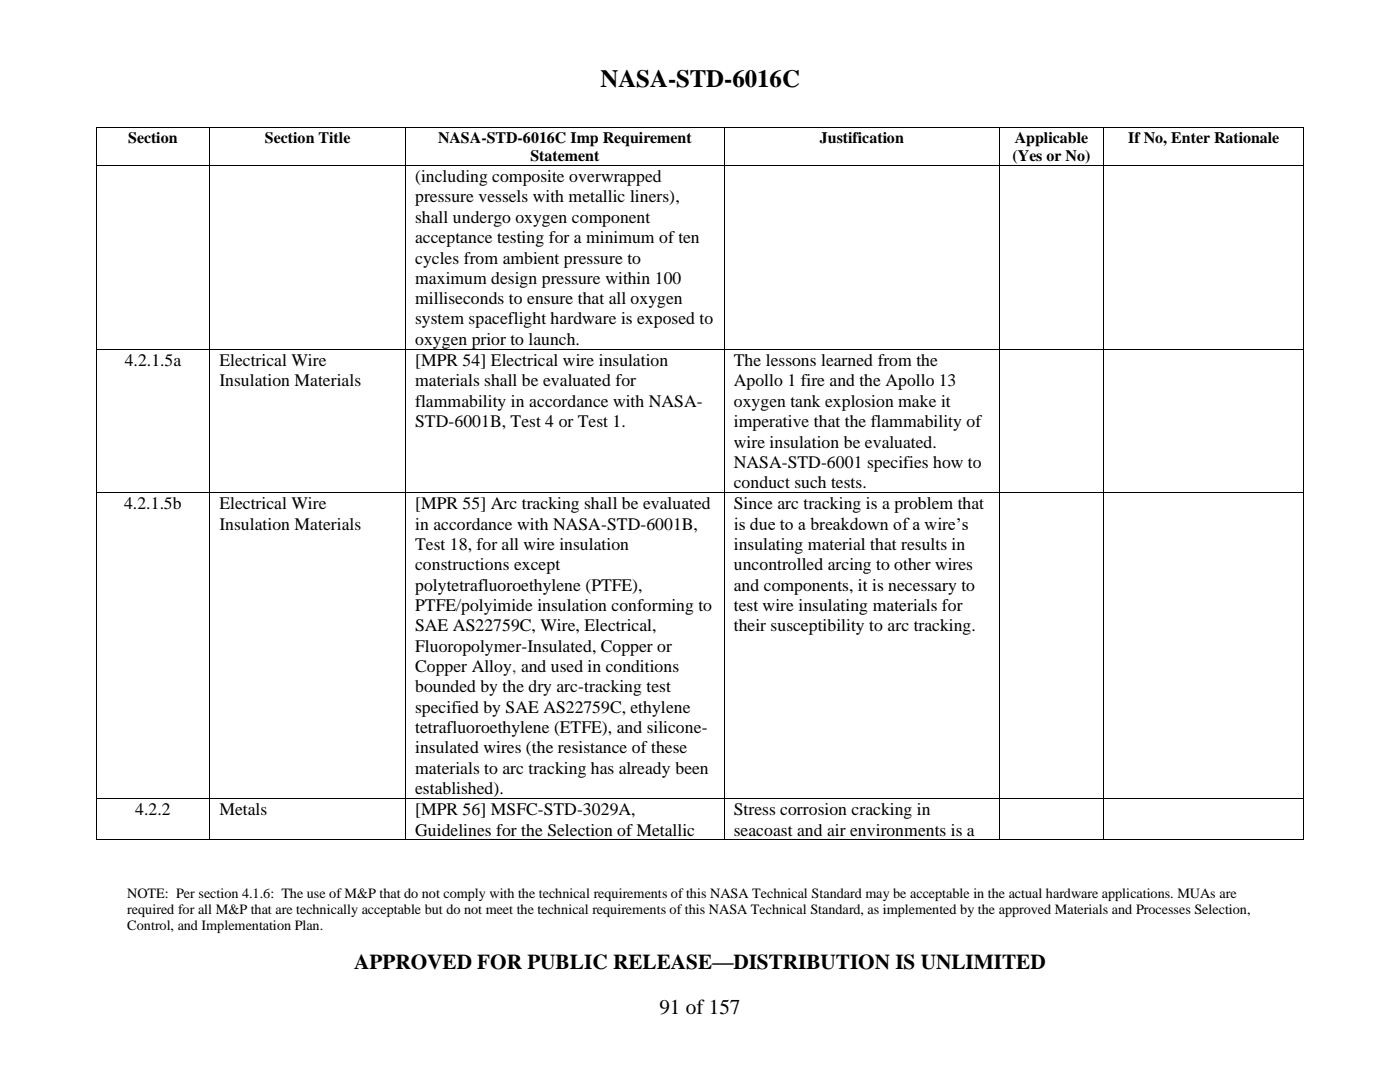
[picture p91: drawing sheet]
<svg xmlns="http://www.w3.org/2000/svg" width="279mm" height="216mm" viewBox="0 0 279 216" stroke-linecap="round" stroke-linejoin="round" font-family="sans-serif">
<defs><g id="words">
<text font-size="5" x="119.8" y="17.3">NASA-STD-6016C</text>
<g font-size="4.2">
<text x="70.7" y="193.4">APPROVED FOR PUBLIC RELEASE—DISTRIBUTION IS UNLIMITED</text>
<text x="131.6" y="202.3">91 of 157</text>
</g>
<g font-size="3.5">
<text x="82.9" y="36.4">(including composite overwrapped</text>
<text x="82.9" y="40.4">pressure vessels with metallic liners),</text>
<text x="82.9" y="44.5">shall undergo oxygen component</text>
<text x="82.9" y="48.5">acceptance testing for a minimum of ten</text>
<text x="82.9" y="52.6">cycles from ambient pressure to</text>
<text x="82.9" y="56.6">maximum design pressure within 100</text>
<text x="82.9" y="60.7">milliseconds to ensure that all oxygen</text>
<text x="82.9" y="64.7">system spaceflight hardware is exposed to</text>
<text x="82.9" y="68.8">oxygen prior to launch.</text>
<text x="24.9" y="73">4.2.1.5a</text>
<text x="43.8" y="73">Electrical Wire</text>
<text x="43.8" y="77.1">Insulation Materials</text>
<text x="82.9" y="73">[MPR 54] Electrical wire insulation</text>
<text x="82.9" y="77.1">materials shall be evaluated for</text>
<text x="146.4" y="73">The lessons learned from the</text>
<text x="146.4" y="77.1">Apollo 1 fire and the Apollo 13</text>
<text x="82.9" y="81.2">flammability in accordance with NASA-</text>
<text x="146.4" y="81.2">oxygen tank explosion make it</text>
<text x="82.9" y="85.2">STD-6001B, Test 4 or Test 1.</text>
<text x="146.4" y="85.2">imperative that the flammability of</text>
<text x="146.4" y="89.3">wire insulation be evaluated.</text>
<text x="146.4" y="93.3">NASA-STD-6001 specifies how to</text>
<text x="24.8" y="101.6">4.2.1.5b</text>
<text x="43.8" y="101.6">Electrical Wire</text>
<text x="82.9" y="101.6">[MPR 55] Arc tracking shall be evaluated</text>
<text x="146.4" y="97.4">conduct such tests.</text>
<text x="146.4" y="101.6">Since arc tracking is a problem that</text>
<text x="43.8" y="105.7">Insulation Materials</text>
<text x="82.9" y="105.7">in accordance with NASA-STD-6001B,</text>
<text x="146.4" y="105.7">is due to a breakdown of a wire’s</text>
<text x="82.9" y="109.8">Test 18, for all wire insulation</text>
<text x="82.9" y="113.8">constructions except</text>
<text x="146.4" y="109.8">insulating material that results in</text>
<text x="146.4" y="113.8">uncontrolled arcing to other wires</text>
<text x="82.9" y="117.8">polytetrafluoroethylene (PTFE),</text>
<text x="146.4" y="117.8">and components, it is necessary to</text>
<text x="82.9" y="121.9">PTFE/polyimide insulation conforming to</text>
<text x="82.9" y="126">SAE AS22759C, Wire, Electrical,</text>
<text x="146.4" y="121.9">test wire insulating materials for</text>
<text x="146.4" y="126">their susceptibility to arc tracking.</text>
<text x="82.9" y="130">Fluoropolymer-Insulated, Copper or</text>
<text x="82.9" y="134.1">Copper Alloy, and used in conditions</text>
<text x="82.9" y="138.2">bounded by the dry arc-tracking test</text>
<text x="82.9" y="142.2">specified by SAE AS22759C, ethylene</text>
<text x="82.9" y="146.3">tetrafluoroethylene (ETFE), and silicone-</text>
<text x="82.9" y="150.3">insulated wires (the resistance of these</text>
<text x="82.9" y="154.4">materials to arc tracking has already been</text>
<text x="82.9" y="158.4">established).</text>
<text x="27" y="162.7">4.2.2</text>
<text x="43.8" y="162.7">Metals</text>
<text x="82.9" y="162.7">[MPR 56] MSFC-STD-3029A,</text>
<text x="82.9" y="166.7">Guidelines for the Selection of Metallic</text>
<text x="146.4" y="162.7">Stress corrosion cracking in</text>
<text x="146.4" y="166.7">seacoast and air environments is a</text>
</g>
<g font-size="3.2">
<text x="25.6" y="28.5">Section</text>
<text x="52.9" y="28.5">Section Title</text>
<text x="87.4" y="28.5">NASA-STD-6016C Imp Requirement</text>
<text x="163.6" y="28.5">Justification</text>
<text x="202.5" y="28.5">Applicable</text>
<text x="225.2" y="28.5">If No, Enter Rationale</text>
<text x="105.9" y="32.2">Statement</text>
<text x="202.1" y="32.2">(Yes or No)</text>
</g>
<g font-size="2.8">
<text x="25.4" y="179.1">NOTE: Per section 4.1.6: The use of M&amp;P that do not comply with the technical requirements of this NASA Technical Standard may be acceptable in the actual hardware applications. MUAs are</text>
<text x="25.4" y="182.4">required for all M&amp;P that are technically acceptable but do not meet the technical requirements of this NASA Technical Standard, as implemented by the approved Materials and Processes Selection,</text>
<text x="25.4" y="185.6">Control, and Implementation Plan.</text>
</g>
</g></defs>
<g fill="#000">
<path d="M19.1 25.4h.2v.2h-.2z" fill-rule="evenodd"/>
<path d="M19.1 25.4h.2v.2h-.2z" fill-rule="evenodd"/>
<path d="M19.1 32.9h.2v.2h-.2z" fill-rule="evenodd"/>
<path d="M41.8 25.4h.2v.2h-.2z" fill-rule="evenodd"/>
<path d="M41.8 32.9h.2v.2h-.2z" fill-rule="evenodd"/>
<path d="M80.9 25.4h.2v.2h-.2z" fill-rule="evenodd"/>
<path d="M80.9 32.9h.2v.2h-.2z" fill-rule="evenodd"/>
<path d="M144.5 25.4h.1v.2h-.1z" fill-rule="evenodd"/>
<path d="M144.5 32.9h.1v.2h-.1z" fill-rule="evenodd"/>
<path d="M199.3 25.4h.2v.2h-.2z" fill-rule="evenodd"/>
<path d="M199.3 32.9h.2v.2h-.2z" fill-rule="evenodd"/>
<path d="M220.2 25.4h.2v.2h-.2z" fill-rule="evenodd"/>
<path d="M220.2 32.9h.2v.2h-.2z" fill-rule="evenodd"/>
<path d="M260.1 25.4h.2v.2h-.2z" fill-rule="evenodd"/>
<path d="M260.1 25.4h.2v.2h-.2z" fill-rule="evenodd"/>
<path d="M260.1 32.9h.2v.2h-.2z" fill-rule="evenodd"/>
<path d="M19.1 69.6h.2v.1h-.2z" fill-rule="evenodd"/>
<path d="M41.8 69.6h.2v.1h-.2z" fill-rule="evenodd"/>
<path d="M80.9 69.6h.2v.1h-.2z" fill-rule="evenodd"/>
<path d="M144.5 69.6h.1v.1h-.1z" fill-rule="evenodd"/>
<path d="M199.3 69.6h.2v.1h-.2z" fill-rule="evenodd"/>
<path d="M220.2 69.6h.2v.1h-.2z" fill-rule="evenodd"/>
<path d="M260.1 69.6h.2v.1h-.2z" fill-rule="evenodd"/>
<path d="M19.1 98.1h.2v.2h-.2z" fill-rule="evenodd"/>
<path d="M41.8 98.1h.2v.2h-.2z" fill-rule="evenodd"/>
<path d="M80.9 98.1h.2v.2h-.2z" fill-rule="evenodd"/>
<path d="M144.5 98.1h.1v.2h-.1z" fill-rule="evenodd"/>
<path d="M199.3 98.1h.2v.2h-.2z" fill-rule="evenodd"/>
<path d="M220.2 98.1h.2v.2h-.2z" fill-rule="evenodd"/>
<path d="M260.1 98.1h.2v.2h-.2z" fill-rule="evenodd"/>
<path d="M19.1 159.2h.2v.2h-.2z" fill-rule="evenodd"/>
<path d="M41.8 159.2h.2v.2h-.2z" fill-rule="evenodd"/>
<path d="M80.9 159.2h.2v.2h-.2z" fill-rule="evenodd"/>
<path d="M144.5 159.2h.1v.2h-.1z" fill-rule="evenodd"/>
<path d="M199.3 159.2h.2v.2h-.2z" fill-rule="evenodd"/>
<path d="M220.2 159.2h.2v.2h-.2z" fill-rule="evenodd"/>
<path d="M260.1 159.2h.2v.2h-.2z" fill-rule="evenodd"/>
<path d="M19.1 167.5h.2v.2h-.2z" fill-rule="evenodd"/>
<path d="M19.1 167.5h.2v.2h-.2z" fill-rule="evenodd"/>
<path d="M41.8 167.5h.2v.2h-.2z" fill-rule="evenodd"/>
<path d="M80.9 167.5h.2v.2h-.2z" fill-rule="evenodd"/>
<path d="M144.5 167.5h.1v.2h-.1z" fill-rule="evenodd"/>
<path d="M199.3 167.5h.2v.2h-.2z" fill-rule="evenodd"/>
<path d="M220.2 167.5h.2v.2h-.2z" fill-rule="evenodd"/>
<path d="M260.1 167.5h.2v.2h-.2z" fill-rule="evenodd"/>
<path d="M260.1 167.5h.2v.2h-.2z" fill-rule="evenodd"/>
</g>
<g fill="none" stroke="#000" stroke-width=".2">
<path d="M19.2 25.6v7.3M19.2 33.1v36.5M19.3 25.5h22.5M19.3 33h22.5M41.9 25.6v7.3M41.9 33.1v36.5M42 25.5h38.9M42 33h38.9M81 25.6v7.3M81 33.1v36.5M81.1 25.5h63.4M81.1 33h63.4"/>
<path d="M144.5 25.6v7.3M144.5 33.1v36.5M144.6 25.5h54.7M144.6 33h54.7M199.4 25.6v7.3M199.4 33.1v36.5M199.5 25.5h20.7M199.5 33h20.7M220.3 25.6v7.3M220.3 33.1v36.5M220.4 25.5h39.7M220.4 33h39.7"/>
<path d="M260.2 25.6v7.3M260.2 33.1v36.5M19.2 69.7v28.4M19.3 69.7h22.5M41.9 69.7v28.4M42 69.7h38.9M81 69.7v28.4M81.1 69.7h63.4M144.5 69.7v28.4M144.6 69.7h54.7M199.4 69.7v28.4M199.5 69.7h20.7"/>
<path d="M220.3 69.7v28.4M220.4 69.7h39.7M260.2 69.7v28.4M19.2 98.3v60.9M19.3 98.2h22.5M41.9 98.3v60.9M42 98.2h38.9M81 98.3v60.9M81.1 98.2h63.4M144.5 98.3v60.9M144.6 98.2h54.7M199.4 98.3v60.9"/>
<path d="M199.5 98.2h20.7M220.3 98.3v60.9M220.4 98.2h39.7M260.2 98.3v60.9M19.2 159.4v8.1M19.3 159.3h22.5M41.9 159.4v8.1M42 159.3h38.9M81 159.4v8.1M81.1 159.3h63.4M144.5 159.4v8.1M144.6 159.3h54.7"/>
<path d="M199.4 159.4v8.1M199.5 159.3h20.7M220.3 159.4v8.1M220.4 159.3h39.7M260.2 159.4v8.1M19.3 167.6h22.5M42 167.6h38.9M81.1 167.6h63.4M144.6 167.6h54.7M199.5 167.6h20.7M220.4 167.6h39.7"/>
</g>
<use href="#words"/>
</svg>
